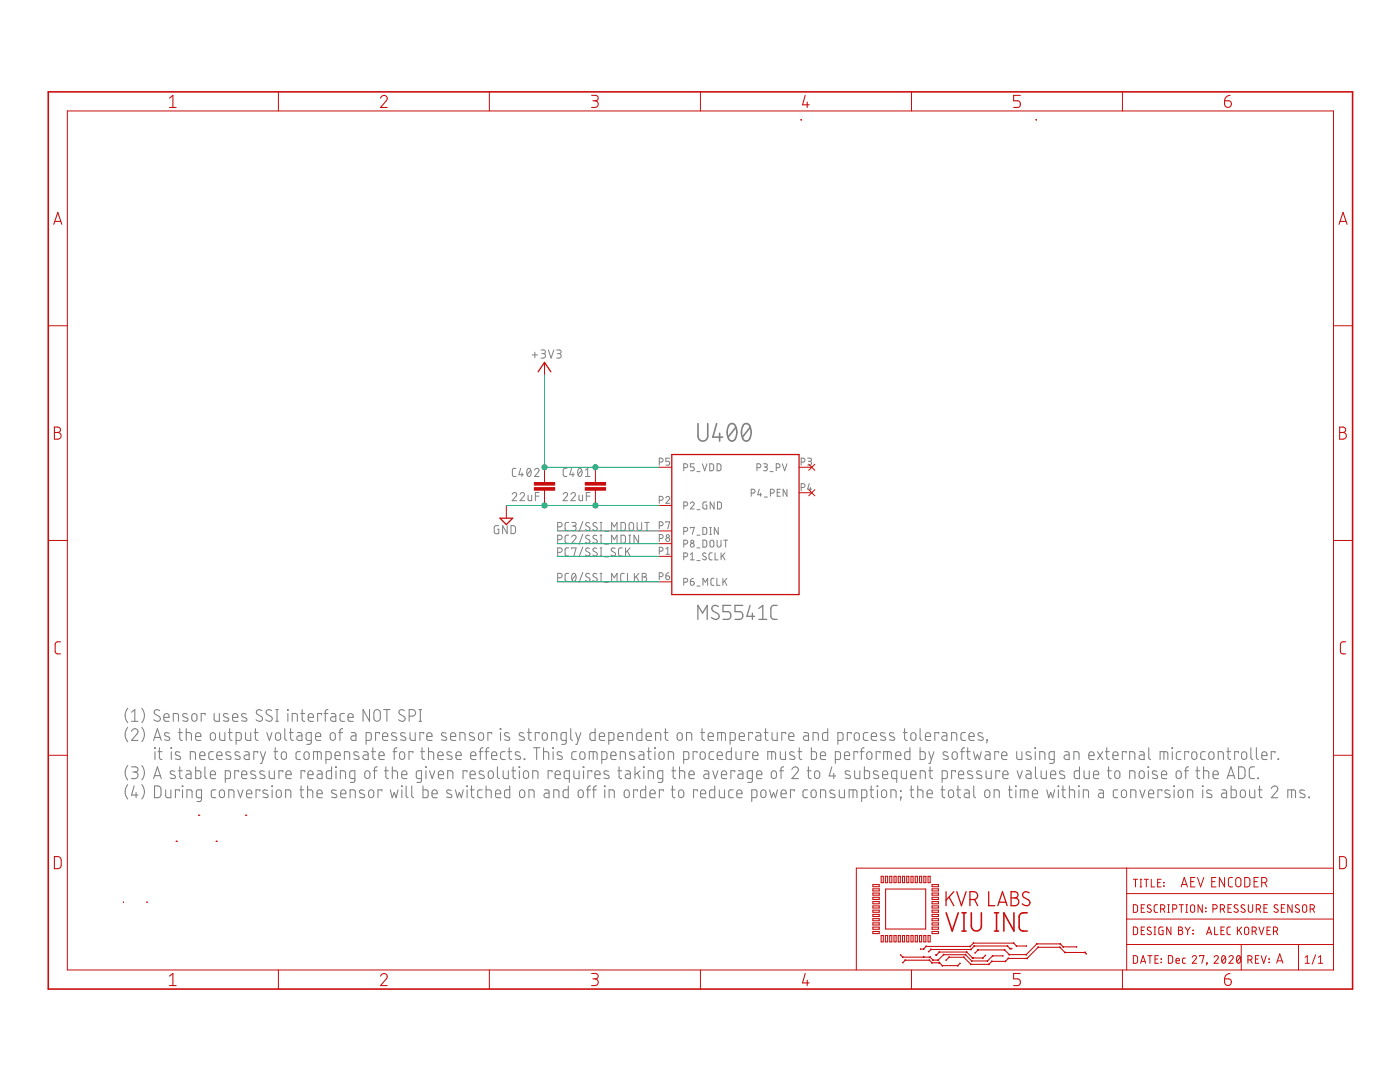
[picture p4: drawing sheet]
<svg xmlns="http://www.w3.org/2000/svg" width="279mm" height="216mm" viewBox="0 0 279 216" stroke-linecap="round" stroke-linejoin="round" font-family="sans-serif">
<g fill="none" stroke="#808080" stroke-width=".21">
<path d="M25.5 141.3a2.26 2.26 0 0 0 0 2.9M25.5 145.1a2.26 2.26 0 0 0 0 2.9M25.5 152.8a2.26 2.26 0 0 0 0 2.8M25.5 156.6a2.26 2.26 0 0 0 0 2.8M26.2 145.9a.64 .64 0 0 1 .9-.5 .64 .64 0 0 1 .2 1l-1.1 1.3h1.3M26.2 153h.8a.52 .52 0 0 1 .5 .5 .52 .52 0 0 1-.5 .6h-.5M26.2 142.1l.7-.5v2.3M26.2 143.9h1.3M26.8 156.8l-.6 1.8h1.3M26.9 154.1a.66 .66 0 0 1 .6 .6 .66 .66 0 0 1-.6 .7h-.7M27.2 158.1v1.1M28.3 141.3a2.19 2.19 0 0 1 0 2.9"/>
<path d="M28.3 145.1a2.19 2.19 0 0 1 0 2.9M28.3 152.8a2.19 2.19 0 0 1 0 2.8M28.3 156.6a2.19 2.19 0 0 1 0 2.8M30.6 147.7l.8-2.3 .8 2.3M30.6 155.4l.8-2.4 .8 2.4M30.8 156.8l.9 .1 .4 .4v1.4l-.4 .4-.9 .1zM30.8 147.2h1.2M30.8 154.8h1.2M30.9 149.2l.1 .2zM30.9 150v1.6M31.6 150h.7M31.8 149.2v2l.1 .2 .4 .2"/>
<path d="M31.9 141.8a.58 .58 0 0 0-.9-.1 .58 .58 0 0 0 0 .9l.7 .4a.59 .59 0 0 1 .1 .8 .59 .59 0 0 1-.9 0l-.2-.2M32.7 143.2h1a.54 .54 0 0 0-.3-.8 .54 .54 0 0 0-.7 .5l.1 .9 .9 .1M33.1 157.6v1.3l.3 .3h.7v-1.6M33.8 146.3l-.6-.1-.4 .3 .1 .2 .9 .5v.4a.82 .82 0 0 1-.9 0M34.1 149.2l.1 .2zM34.2 150v1.6M34.6 143.9v-1.5h.6l.4 .2v1.3M34.9 153.9l-.8-.1-.1 .4 .9 .6v.4a.85 .85 0 0 1-.9 0M35.6 146.2h.8M35.6 153.8h.8M35.8 157.9v-.3h-.8v1.6M35.9 145.4v2.1l.5 .2"/>
<path d="M35.9 153v2.1l.5 .3M35.9 150.1l-.7-.1-.2 .4 .2 .2 .8 .4v.4a.87 .87 0 0 1-1 0M36.4 156.8l.1 .2zM36.4 157.6v1.6M37.2 146.2h.6l.4 .2v1.3M37.2 145.4v2.3M37.2 153.8h.5l.4 .2v1.4h-.6a.46 .46 0 0 1-.4-.5 .46 .46 0 0 1 .4-.4h.6M37.3 159.2v-1.6h.8l.2 .2v1.4M37.4 142.5l-.6-.1-.4 .2 .1 .3 .9 .5v.4a.82 .82 0 0 1-.9 0M38 151.6v-1.6h.6l.4 .2v1.4M38.4 142.6l.5-.2a.86 .86 0 0 1 0 1.5h-.4l-.2-.3zM39 147h1.1a.55 .55 0 0 0-.4-.8 .55 .55 0 0 0-.7 .5l.2 .9 .9 .1"/>
<path d="M39.1 153v2.4l.7-.1 .3-.3-.1-1-.3-.2h-.6M39.9 150.8h1a.54 .54 0 0 0-.4-.8 .54 .54 0 0 0-.6 .5l.1 .9 .9 .2M40.2 159.2h-.6l-.4-.3v-1.1l.2-.2h.8v2l-.2 .3h-.7M40.9 153v2l.1 .2 .3 .2M40.9 142.6v-.2h-.7v1.5M42 154.6h1a.55 .55 0 0 0-.4-.8 .55 .55 0 0 0-.6 .5l.1 .9 .9 .2M42.1 146.4l.5-.2a.89 .89 0 0 1 .1 1.5h-.5l-.2-.3zM42.6 150h-.7l-.2 .4 .1 1 .8 .2M42.7 142.4l.1 1.3 .3 .2h.7v-1.5M43.1 157.6h-.7l-.2 .4 .1 1 .8 .2M43.3 150.8h1a.54 .54 0 0 0-.4-.8 .54 .54 0 0 0-.6 .5l.1 .9 .9 .2M43.8 146.2v1.1l.2 .3 .2 .1h.7v-1.5"/>
<path d="M43.9 157.8l.5-.2a.88 .88 0 0 1 0 1.6l-.4-.1-.2-.3zM45 155.4h.6l.4-.3v-1.1l-.2-.2h-.8v2.3M45.5 142.5l-.7-.1-.2 .4 1 .6v.4a.87 .87 0 0 1-1 0M45.6 146.2h.7M45.7 159.2v-1.6h.7l.3 .2v1.4M45.8 145.4v2.1l.5 .2M46 150.1l-.7-.1-.2 .4 1 .6v.4a.85 .85 0 0 1-1 0M46.4 143.2h1.1a.54 .54 0 0 0-.4-.8 .54 .54 0 0 0-.7 .5l.1 .9 1 .1M47.1 147.7h.7l.3-.2v-1.1l-.2-.2h-.8v2.3M47.5 157.6l.5 1.6 .5-1.6M47.6 154.1v-.3h-.8v1.6M47.8 150.1l-.7-.1-.2 .4 .2 .2 .8 .4v.4a.87 .87 0 0 1-1 0"/>
<path d="M48.2 154.6h1.1a.55 .55 0 0 0-.4-.8 .55 .55 0 0 0-.7 .5l.1 .9 1 .2M48.8 150h.7l.2 .2v1.4h-.6a.46 .46 0 0 1-.4-.5 .46 .46 0 0 1 .4-.5h.6M49 146.2v1.3l.4 .2h.6v-1.5M49.1 142.5l-.7-.1-.2 .4 1 .6v.4a.87 .87 0 0 1-1 0M49.2 158.4h1a.55 .55 0 0 0-.3-.8 .55 .55 0 0 0-.7 .5l.1 .9 .9 .2M50.7 146.2h.8M50.9 153.9l-.5-.1-.4 .3 .1 .3 .9 .4v.4a.82 .82 0 0 1-1 0M51 145.4v1.9l.1 .3 .4 .1M51.4 150.2v-.2h-.7v1.6M51.9 157.9v-.3h-.8v1.6M52 150l.5 1.6M52.3 141.8a.58 .58 0 0 0-.9-.1 .58 .58 0 0 0 0 .9l.7 .4a.59 .59 0 0 1 .1 .8 .59 .59 0 0 1-.9 0l-.2-.2"/>
<path d="M52.7 153.9l-.7-.1-.2 .4 1 .6v.4a.87 .87 0 0 1-1 0M53 150l-.8 2.3h-.2M53.2 146.2l.6 1.5 .5-1.5M53.4 157.7l-.6-.1-.3 .3v.3l.9 .4v.4a.82 .82 0 0 1-.9 0M53.7 153.8v1.2l.1 .2 .3 .2h.7v-1.6M54.2 141.8a.58 .58 0 0 0-.9-.1 .58 .58 0 0 0 .1 .9l.7 .4a.59 .59 0 0 1 0 .8 .59 .59 0 0 1-.8 0l-.3-.2M54.3 156.8l.1 .2zM54.3 157.6v1.6M54.7 150h.7M54.9 149.2v2.1l.5 .3M55 143.9h.5M55 141.6h.5"/>
<path d="M55.1 146.4l.5-.2a.86 .86 0 0 1 0 1.5h-.4l-.2-.3zM55.2 157.8l.5-.2a.88 .88 0 0 1 0 1.6l-.3-.1-.3-.3zM55.3 141.6v2.3M56.3 150.2l.4-.2a.86 .86 0 0 1 0 1.5h-.3l-.2-.3zM56.5 154.1v-.3h-.8v1.6M56.8 145.4v1.9l.2 .3 .2 .1M57 159.2v-1.6h.8l.2 .2v1.4M57.1 154.6h1a.55 .55 0 0 0-.4-.8 .55 .55 0 0 0-.6 .5l.1 .9 .9 .2M57.4 141.6l.1 .1zM57.4 142.4v1.5M57.7 146.2h.8M58 145.4v1.9l.1 .3 .4 .1"/>
<path d="M58.3 143.9v-1.5h.7l.3 .2 .1 1.3M59.4 146.2h.6l.3 .4v1.1h-.6a.46 .46 0 0 1-.5-.4 .46 .46 0 0 1 .5-.5h.6M59.8 157.6h.8M60 150h-.7l-.2 .4 .1 1 .8 .2M60 142.4h.8M60.1 156.8v2.1l.5 .3M60.3 141.6v2.1l.5 .2M60.8 150.2l.5-.2a.86 .86 0 0 1 0 1.5h-.4l-.2-.3zM60.8 154.1v-.3h-.7v1.6M61.4 157.6h.8l.2 .2v1.4M61.4 156.8v2.4M61.4 154.6h1.1a.55 .55 0 0 0-.4-.8 .55 .55 0 0 0-.7 .5l.2 .9 .9 .2"/>
<path d="M61.5 143.2h1a.54 .54 0 0 0-.3-.8 .54 .54 0 0 0-.7 .5l.1 .9 .9 .1M62.1 147.7h-.6l-.4-.2v-.9l.2-.4h.8v1.9l-.2 .4h-.7M62.6 151.6v-1.6h1.1l.3 .1 .1 1.5M63 147h1a.54 .54 0 0 0-.4-.8 .54 .54 0 0 0-.6 .5l.1 .9 .9 .1M63.3 158.4h1a.55 .55 0 0 0-.4-.8 .55 .55 0 0 0-.6 .5l.1 .9 .9 .2M63.4 150v1.6M63.4 153.8h.5l.4 .2v1.4h-.6a.46 .46 0 0 1-.5-.5 .46 .46 0 0 1 .5-.4h.6M64.2 142.6v-.2h-.8v1.5M64.7 142.4h.7M65 151.6h.7l.4-.3v-.9l-.3-.4h-.8v2.3M65.4 141.6l-.5 .2v2.1M66 146.4l.5-.2a.86 .86 0 0 1 0 1.5h-.3l-.3-.3z"/>
<path d="M66.1 142.4h.7l.2 .4v1.1h-.6a.46 .46 0 0 1-.4-.4 .46 .46 0 0 1 .4-.5h.6M66.2 153v2.4l-.8-.1-.2-.2v-1.1l.3-.2h.7M66.9 150.8h1a.54 .54 0 0 0-.4-.8 .54 .54 0 0 0-.6 .5l.1 .9 .9 .2M67 153l.1 .1zM67.1 153.8v1.6M67.1 157.7l-.7-.1-.2 .4 .9 .6 .1 .4a.85 .85 0 0 1-1 0M67.6 146.2h.8M67.9 155.4v-1.6h.7l.3 .2 .1 1.4M68 158.4h1a.55 .55 0 0 0-.3-.8 .55 .55 0 0 0-.7 .5l.1 .9 .9 .2M68.4 145.4h-.3l-.3 .4v1.9M68.7 151.6v-1.6l1 .1 .1 .3v1.2M68.7 142.4h-.6l-.2 .4 .1 1 .7 .1"/>
<path d="M69.4 143.2h1.1a.54 .54 0 0 0-.4-.8 .54 .54 0 0 0-.7 .5l.2 .9 .9 .1M69.9 159.2v-1.6h.8l.2 .2v1.4M70.1 146.2h.7l.2 .2v1.3h-.5a.46 .46 0 0 1-.5-.4 .46 .46 0 0 1 .5-.5h.5M70.8 155.4h-.6l-.4-.3v-.9l.2-.4h.8v1.9l-.2 .4h-.7M71.5 150.1l-.7-.1-.2 .4 .2 .2 .8 .4v.4a.87 .87 0 0 1-1 0M72.6 150h.6l.3 .4v1.2h-.6a.46 .46 0 0 1-.5-.5 .46 .46 0 0 1 .5-.5h.6M72.7 157.7l-.8-.1-.2 .4 1 .6v.4a.85 .85 0 0 1-.9 0M72.9 154l.5-.2a.88 .88 0 0 1 0 1.5h-.4l-.2-.3zM73.1 147.7h.6l.4-.2v-1.1l-.2-.2h-.8v2.3M73.7 157.8l.5-.2a.88 .88 0 0 1 0 1.6l-.4-.1-.2-.3zM73.7 141.6v2.3l-1.2-2.3v2.3M74.1 150h.8"/>
<path d="M74.4 149.2v2l.1 .2 .4 .2M74.5 153.8h.7M74.9 141.7l.3-.1 .6 .3 .1 1.4a.65 .65 0 0 1-.6 .6 .65 .65 0 0 1-.7-.6v-1.3zM75.2 153l-.4 .3-.1 2.1M75.6 150.8h1.1a.54 .54 0 0 0-.4-.8 .54 .54 0 0 0-.7 .5l.1 .9 1 .2M75.7 146.4v-.2h-.7v1.5M76.2 157.9v-.3h-.8v1.6M76.3 147h1.1a.54 .54 0 0 0-.4-.8 .54 .54 0 0 0-.7 .5l.2 .9 .9 .1M76.6 141.6h1.3M76.7 153.8h.8M77 153v2.1l.5 .3M77.2 141.6v2.3"/>
<path d="M77.9 157.6l.4 1.6 .4-1.1 .4 1.1 .3-1.6M78.3 153.8h.6l.4 .2v1.4M78.3 153v2.4M78.4 150h.8M79.1 146.3l-.8-.1-.2 .4 .2 .2 .8 .4v.4a.87 .87 0 0 1-1 0M79.2 149.2l-.4 .1-.1 .3v2M80 150.1l.3-.1a.86 .86 0 0 1 0 1.5h-.1a.92 .92 0 0 1-.2-1.4zM80.1 156.8l.2 .2zM80.2 154.6h1a.55 .55 0 0 0-.4-.8 .55 .55 0 0 0-.6 .5l.1 .9 .9 .2M80.2 157.6v1.6M80.7 141.8a.57 .57 0 0 0-.9-.1 .57 .57 0 0 0 .1 .9l.7 .4a.58 .58 0 0 1 .1 .8 .58 .58 0 0 1-.9 0l-.3-.2M80.9 146.3l-.8-.1-.2 .4 1 .6v.4a.87 .87 0 0 1-1 0"/>
<path d="M81 156.8v2l.2 .2 .2 .2M81.7 142.9h.6a.66 .66 0 0 0 .7-.7 .66 .66 0 0 0-.7-.6h-.6v2.3M81.8 146.2v1.1l.2 .3 .2 .1h.7v-1.5M82.2 156.8v2.1l.3 .3M82.4 150.2v-.2h-.8v1.6M83.6 143.9h.5M83.6 141.6h.5M83.9 141.6v2.3M84 150h.7M84.1 155.4h-.6l-.4-.3v-.9l.2-.4h.8v1.9l-.2 .4h-.7M84.2 149.2v2.1l.5 .3M84.4 156.8v2.4l.8-.1 .2-.2v-1.1l-.2-.2h-.8"/>
<path d="M84.6 146.4v-.2h-.8v1.5M84.9 153l.2 .1zM85 153.8v1.6M85.2 147h1a.54 .54 0 0 0-.4-.8 .54 .54 0 0 0-.6 .5l.1 .9 .9 .1M85.5 150h.6l.4 .2 .1 1.4M85.5 149.2v2.4M85.7 153.8l.6 1.6 .5-1.6M86.2 158.4h1a.55 .55 0 0 0-.3-.8 .55 .55 0 0 0-.7 .5l.1 .9 .9 .2M87.4 150.8h1a.55 .55 0 0 0-.3-.8 .55 .55 0 0 0-.7 .5l.1 .9 .9 .2M87.5 154.6h1a.55 .55 0 0 0-.3-.8 .55 .55 0 0 0-.7 .5l.1 .9 .9 .2M89 146.3l-.7-.1-.2 .4 .2 .2 .8 .4v.4a.87 .87 0 0 1-1 0M89.3 155.4v-1.6h.7l.4 .2v1.4"/>
<path d="M89.9 147h1.1a.54 .54 0 0 0-.4-.8 .54 .54 0 0 0-.7 .5l.1 .9 1 .1M90 157.7l-.7-.1-.2 .4 1 .6v.4a.87 .87 0 0 1-1 0M90.1 150.1l-.6-.1-.3 .3 .1 .3 .9 .4v.4a.82 .82 0 0 1-1 0M90.9 157.6l.4 1.6 .4-1.1 .4 1.1 .4-1.6M91 150.8h1a.54 .54 0 0 0-.3-.8 .54 .54 0 0 0-.7 .5l.1 .9 .9 .2M91.8 147.7v-1.5h.6l.4 .2v1.3M93.2 156.8l.1 .2zM93.2 154.1v-.3h-.8v1.6M93.2 157.6v1.6M93.8 154.6h1a.55 .55 0 0 0-.3-.8 .55 .55 0 0 0-.7 .5l.1 .9 .9 .2M93.9 157.6h.7M93.9 150.8h1.1a.55 .55 0 0 0-.4-.8 .55 .55 0 0 0-.7 .5l.1 .9 1 .2"/>
<path d="M94.1 156.8v2l.1 .2 .4 .2M94.6 146.3l-.8-.1-.1 .4 .2 .2 .7 .4 .1 .4a.87 .87 0 0 1-1 0M95.6 146.4l.5-.2a.89 .89 0 0 1 .1 1.5h-.5l-.2-.3zM95.6 150h.8M96.2 157.6h-.6l-.3 .4 .1 1 .8 .2M96.4 149.2l-.4 .1-.1 .3v2M96.5 153.9l-.7-.1-.2 .4 .2 .3 .8 .3v.4a.87 .87 0 0 1-1 0M96.8 150h.8M97 157.6h.8l.2 .2v1.4M97 156.8v2.4M97.5 154l.5-.2a.86 .86 0 0 1 .5 .8 .86 .86 0 0 1-.5 .7h-.3l-.2-.3zM97.6 149.2l-.5 .3-.1 2.1"/>
<path d="M98.1 150.8h1a.54 .54 0 0 0-.3-.8 .54 .54 0 0 0-.7 .5l.1 .9 .9 .2M98.1 146.4v-.2h-.7v1.5M98.9 158.4h1a.55 .55 0 0 0-.3-.8 .55 .55 0 0 0-.7 .5l.1 .9 .9 .2M99.3 153v2l.1 .2 .3 .2M99.8 145.4l.1 .1zM99.9 146.2v1.5M100.4 153.8v1.3l.4 .3h.7v-1.6M100.8 150h-.6l-.3 .4 .1 1 .8 .2M101.3 150h.8M101.6 146.3l-.7-.1-.2 .4 .2 .2 .8 .4v.4a.87 .87 0 0 1-1 0M101.6 149.2v2.1l.5 .3M101.7 156.8v2.4l-.8-.1-.2-.2v-1.1l.2-.2h.8"/>
<path d="M102.1 153.8h.8M102.4 153v2.1l.5 .3M103.6 153l.1 .1zM103.7 153.8v1.6M103.7 150.1l-.7-.1-.2 .4 .2 .2 .8 .4v.4a.87 .87 0 0 1-1 0M103.8 157.8l.5-.2a.86 .86 0 0 1 .5 .8 .86 .86 0 0 1-.5 .8l-.4-.1-.2-.3zM104.5 146.3l-.7-.1-.2 .4 .2 .2 .8 .4v.4a.87 .87 0 0 1-1 0M104.6 154l.5-.2a.86 .86 0 0 1 .4 .8 .86 .86 0 0 1-.4 .7h-.4l-.2-.3zM104.6 151.4l.1 .2zM105.3 146.2h.7M105.5 145.4l.1 2.1 .4 .2M105.6 159.2v-1.6h.8l.2 .2v1.4"/>
<path d="M106.3 155.4v-1.6h.7l.3 .2 .1 1.4M106.5 149.2h1.3M107.1 149.2v2.4M107.6 146.4v-.2h-.8v1.5M108.3 146.4l.5-.2a.86 .86 0 0 1 0 1.5h-.3a1.09 1.09 0 0 1-.2-1.3zM108.5 150h.6l.4 .2v1.4M108.5 149.2v2.4M108.7 157.6h.6l.3 .2v1.4h-.6a.46 .46 0 0 1-.5-.5 .46 .46 0 0 1 .5-.4h.6M110.1 147.7v-1.5h.6l.4 .2v1.3M110.2 154.1v-.3h-.8v1.6M110.3 149.2l.1 .2zM110.4 150v1.6"/>
<path d="M110.5 159.2v-1.6h.8l.2 .2v1.4M110.8 154.6h1a.55 .55 0 0 0-.3-.8 .55 .55 0 0 0-.7 .5l.1 .9 .9 .2M112.1 150.1l-.6-.1-.3 .3 .1 .3 .9 .4v.4a.82 .82 0 0 1-1 0M113 147.7h-.6l-.4-.2v-.9l.2-.4h.8v1.9l-.2 .4h-.7M113.4 156.8v2.4l-.8-.1-.2-.3v-1l.2-.2h.8M113.6 155.4h-.6l-.4-.3v-1.1l.2-.2h.8v2.3M113.9 145.4v2.1l.4 .2M114.5 153.8v1.2l.2 .2 .2 .2h.7v-1.6M114.9 146.2l.5 1.5M115 150h-.7l-.2 .4 .1 1 .8 .2M115.6 157.7l.4-.1a.88 .88 0 0 1 0 1.6h-.2a.92 .92 0 0 1-.2-1.5zM115.8 150.2l.5-.2a.87 .87 0 0 1 .2 1.5h-.4l-.4-.3z"/>
<path d="M115.9 146.2l-.8 2.3h-.2M116.4 153l.1 .1zM116.5 153.8v1.6M117.1 157.6h.7M117.6 151.6v-1.6h1.2l.2 .1 .2 .3v1.2M117.8 156.8l-.4 .2-.1 .2v2M118.1 154.1v-.3h-.8v1.6M118.2 157.6h.8M118.4 150v1.6M118.7 154.6h1.1a.55 .55 0 0 0-.4-.8 .55 .55 0 0 0-.7 .5l.1 .9 1 .2M118.8 145.4v2.3h-.8l-.3-.4 .1-.9 .3-.2h.7M119 156.8l-.4 .2-.1 .2v2"/>
<path d="M119.6 147h1a.54 .54 0 0 0-.3-.8 .54 .54 0 0 0-.7 .5l.1 .9 .9 .1M120.1 151.6l.8-.1 .2-.2v-.9l-.2-.4h-.8v2.3M120.6 156.8l.2 .2zM120.7 157.6v1.6M121.4 153.9l-.7-.1-.2 .4 .2 .3 .8 .3v.4a.87 .87 0 0 1-1 0M121.5 147.7h.7l.3-.2v-1.1l-.2-.2h-.8v2.3M121.6 159.2v-1.6h.8l.2 .2v1.4M121.9 150.8h1a.54 .54 0 0 0-.3-.8 .54 .54 0 0 0-.7 .5l.1 .9 .9 .2M123.3 153.8h.8M123.3 147h1.1a.54 .54 0 0 0-.4-.8 .54 .54 0 0 0-.7 .5l.1 .9 1 .1M123.5 153l.1 2.1 .5 .3M123.8 151.6v-1.6h.6l.4 .2v1.4"/>
<path d="M124.7 157.8l.5-.2a.88 .88 0 0 1 0 1.6l-.4-.1-.2-.3zM124.9 153.8h.5l.4 .2v1.4h-.6a.46 .46 0 0 1-.4-.5 .46 .46 0 0 1 .4-.4h.6M125.2 147.7v-1.5h.6l.4 .2v1.3M126.6 150.1l-.8-.1-.2 .4 1 .6v.4a.85 .85 0 0 1-.9 0M126.7 153v2.4M127.2 154.3l.6 1.1M127.2 157.9v-.3h-.8v1.6M127.6 150h.6l.3 .4v1.2h-.6a.46 .46 0 0 1-.4-.5 .46 .46 0 0 1 .4-.5h.6M127.8 153.8l-1.1 .8M128.1 145.4v2.3h-.8l-.2-.2v-1.1l.3-.2h.7M128.4 153l.1 .1zM128.5 153.8v1.6"/>
<path d="M128.9 156.8v2.4l-.8-.1-.3-.2v-1.1l.3-.2h.8M128.9 147h1.1a.54 .54 0 0 0-.4-.8 .54 .54 0 0 0-.7 .5l.2 .9 .9 .1M129.2 150h.8M129.4 155.4v-1.6h.6l.4 .2v1.4M129.5 149.2v2.1l.5 .3M129.7 158.4h1a.55 .55 0 0 0-.3-.8 .55 .55 0 0 0-.7 .5l.1 .9 .9 .2M130.6 149.2l.2 .2zM130.7 150v1.6M130.8 147.7v-1.5h.7l.3 .2 .1 1.3M131.6 150.2l.5-.2a.87 .87 0 0 1 .2 1.5h-.4l-.4-.3zM132.3 155.4h-.7l-.3-.3v-1.1l.2-.2h.8v1.9l-.3 .4h-.6M132.4 157.9v-.3h-.8v1.6"/>
<path d="M132.5 146.2h.8M132.8 145.4v1.9l.1 .3 .4 .1M133.4 151.6v-1.6l.9 .1 .1 .3v1.2M133.9 157.6h.8M134.1 153.8h.8M134.2 156.8v2.1l.5 .3M134.3 153l.1 2.1 .5 .3M135.3 146.4l.4-.2a.86 .86 0 0 1 0 1.5h-.3l-.2-.3zM135.5 157.8l.5-.2a.86 .86 0 0 1 .5 .8 .86 .86 0 0 1-.5 .8l-.3-.1-.3-.3zM135.6 153.8h.7l.3 .2 .1 1.4M135.6 153v2.4M136.4 151.6h.7l.4-.3v-1.1l-.3-.2h-.8v2.3"/>
<path d="M137 147.7v-1.5h.7l.3 .2v1.3M137.5 154.6h1a.55 .55 0 0 0-.3-.8 .55 .55 0 0 0-.7 .5l.1 .9 .9 .2M139.1 150.2v-.2h-.8v1.6M139.2 157.9v-.3h-.8v1.6M139.8 158.4h1a.55 .55 0 0 0-.3-.8 .55 .55 0 0 0-.7 .5l.1 .9 .9 .2M139.8 150.2l.5-.2a.87 .87 0 0 1 .2 1.5h-.4l-.4-.3zM139.8 146.2h.8M140.1 145.4v1.9l.1 .3 .4 .1M140.5 153.8h.6l.3 .2 .1 1.4h-.6a.46 .46 0 0 1-.5-.5 .46 .46 0 0 1 .5-.4h.6M141.3 147h1.1a.54 .54 0 0 0-.4-.8 .54 .54 0 0 0-.7 .5l.1 .9 1 .1M142.2 153.8l.5 1.6 .6-1.6M142.4 150h-.6l-.3 .4 .1 1 .8 .2"/>
<path d="M142.6 156.8v2.4l-.8-.1-.2-.2v-1.1l.2-.2h.8M143.1 150.8h1.1a.54 .54 0 0 0-.4-.8 .54 .54 0 0 0-.7 .5l.1 .9 1 .2M143.2 147.7v-1.5h1.2l.3 .1 .1 1.4M143.6 157.6v1.2l.1 .2 .3 .2h.6v-1.6M144 154.6h1a.55 .55 0 0 0-.3-.8 .55 .55 0 0 0-.7 .5l.1 .9 .9 .2M144 146.2v1.5M145.7 147.7h.7l.3-.2v-1.1l-.2-.2h-.8v2.3M146 149.2v2.4l-.8-.1-.3-.2v-1.1l.4-.2h.7M146.3 157.6h-.6l-.3 .4 .1 1 .8 .2M146.6 154.1v-.3h-.7v1.6M146.9 150v1.2l.1 .2 .3 .2h.6v-1.6M147 158.4h1.1a.55 .55 0 0 0-.4-.8 .55 .55 0 0 0-.7 .5l.2 .9 .9 .2"/>
<path d="M147.4 153.8h.5l.4 .2v1.4h-.6a.46 .46 0 0 1-.5-.5 .46 .46 0 0 1 .5-.4h.6M147.5 147h1.1a.54 .54 0 0 0-.4-.8 .54 .54 0 0 0-.7 .5l.1 .9 1 .1M149.6 150.2v-.2h-.8v1.6M150 159.2h.7l.3-.3v-1.1l-.2-.2h-.8v2.3M150.2 155.4h-.7l-.4-.3v-1.1l.3-.2h.8v1.9l-.3 .4h-.7M150.2 146.4v-.2h-.8v1.5M150.2 150.8h1.1a.54 .54 0 0 0-.4-.8 .54 .54 0 0 0-.7 .5l.1 .9 1 .2M150.9 146.2h.7l.2 .4v1.1h-.6a.46 .46 0 0 1-.4-.4 .46 .46 0 0 1 .4-.5h.6M151 154.6h1a.55 .55 0 0 0-.3-.8 .55 .55 0 0 0-.7 .5l.1 .9 .9 .2M152 157.8l.4-.2a.88 .88 0 0 1 0 1.6l-.3-.1-.2-.3zM152.5 146.2h.8M152.8 145.4v2.1l.5 .2"/>
<path d="M153.2 151.6v-1.6h1.2l.3 .1 .1 .3v1.2M153.6 157.6l.4 1.6 .4-1.1 .4 1.1 .4-1.6M154 150v1.6M154.1 154l.4-.2a.88 .88 0 0 1 0 1.5h-.3l-.3-.3zM154.1 146.2v1.3l.4 .2h.6v-1.5M155.6 153.8h.8M155.7 150v1.3l.4 .3h.7v-1.6M155.9 158.4h1a.55 .55 0 0 0-.4-.8 .55 .55 0 0 0-.6 .5l.1 .9 .9 .2M156.4 153l-.5 .3v2.1M156.8 146.4v-.2h-.8v1.5M157.4 147h1a.54 .54 0 0 0-.3-.8 .54 .54 0 0 0-.7 .5l.1 .9 .9 .1M158 153.5a.64 .64 0 0 1 .9-.5 .64 .64 0 0 1 .3 1.1l-1.2 1.3h1.3"/>
<path d="M158.5 150.1l-.7-.1-.2 .4 1 .6v.4a.87 .87 0 0 1-1 0M158.5 157.9v-.3h-.7v1.6M159.3 150h.7M159.5 149.2v2.1l.5 .3M160.4 146.2h.7l.2 .2 .1 1.3h-.6a.46 .46 0 0 1-.5-.4 .46 .46 0 0 1 .5-.5h.6M161.1 153.8h.8M161.2 157.6h-.7l-.2 .4 .1 1 .8 .2M161.3 153l.1 2.1 .5 .3M161.9 149.2v2.4l.8-.1 .3-.3-.1-1-.3-.2h-.7M162 157.8l.5-.2a.88 .88 0 0 1 0 1.6l-.4-.1-.2-.3zM162.3 147.7v-1.5l.9 .1 .1 .3v1.1M162.7 154l.5-.2a.86 .86 0 0 1 .4 .8 .86 .86 0 0 1-.4 .7h-.4l-.2-.3z"/>
<path d="M163.7 150.8h1.1a.54 .54 0 0 0-.4-.8 .54 .54 0 0 0-.7 .5l.1 .9 1 .2M163.7 159.2v-1.6h.8l.2 .2 .1 1.4M165.2 145.4v2.3h-.8l-.2-.2v-1.1l.3-.2h.7M166 153l-.5 1.8h1.3M166.4 154.3v1.1M166.5 157.7l-.7-.1-.2 .4 .2 .3 .8 .3v.4a.87 .87 0 0 1-1 0M166.7 151.6h.7l.3-.3v-1.1l-.2-.2h-.8v2.3M167.2 147.7h.7l.3-.2v-1.1l-.2-.2h-.8v2.3M167.5 157.6v1.3l.4 .3h.6v-1.6M168.5 150.8h1.1a.54 .54 0 0 0-.4-.8 .54 .54 0 0 0-.7 .5l.1 .9 1 .2M169.5 159.2v-1.6l1.4 .1 .1 .3v1.2M169.6 153.9l-.6-.1-.3 .3v.3l1 .4v.4a.82 .82 0 0 1-1 0"/>
<path d="M169.9 146.4v-.2h-.8v1.5M170.2 157.6v1.6M170.6 153.8v1.3l.3 .3h.7v-1.6M170.6 146.4l.5-.2a.86 .86 0 0 1 0 1.5h-.3l-.3-.3zM171.2 150.2v-.2h-.8v1.6M171.7 150h.7M172 159.2h.6l.4-.3v-.9l-.3-.4h-.7v2.3M172.4 149.2l-.4 .1-.1 .3v2M172.5 153v2.4l.8-.1 .2-.2v-1.1l-.3-.2h-.7M173.1 150.2l.5-.2a.86 .86 0 0 1 0 1.5h-.4l-.2-.3zM173.2 146.2h-.7l-.2 .4 .1 1 .8 .1M173.6 157.6h.8"/>
<path d="M173.9 156.8v2.1l.5 .3M173.9 147h1a.55 .55 0 0 0-.3-.8 .55 .55 0 0 0-.7 .5l.1 .9 .9 .1M175 156.8l.2 .2zM175.1 157.6v1.6M175.2 153.9l-.7-.1-.2 .4 .2 .3 .8 .3v.4a.87 .87 0 0 1-1 0M175.6 150.2v-.2h-.7v1.6M176.1 154.6h1.1a.55 .55 0 0 0-.4-.8 .55 .55 0 0 0-.7 .5l.1 .9 1 .2M176.2 157.7l.3-.1a.88 .88 0 0 1 0 1.6h-.2a.92 .92 0 0 1-.1-1.5zM176.3 151.6v-1.6h1.2l.3 .1 .1 1.5M176.6 146.3l-.6-.1-.3 .3 .1 .2 .9 .5v.4a.82 .82 0 0 1-1 0M177.1 150v1.6M177.8 159.2v-1.6h.8l.2 .2v1.4"/>
<path d="M178.4 146.3l-.7-.1-.2 .4 1 .6v.4a.87 .87 0 0 1-1 0M178.8 150.8h1a.54 .54 0 0 0-.4-.8 .54 .54 0 0 0-.6 .5l.1 .9 .9 .2M179 155.4h-.7l-.4-.3v-1.1l.3-.2h.8v2.3M179.7 157.8l.1 .1zM179.7 159l.1 .2zM179.8 159.2l-.1 .5M179.9 153.8v1.2l.1 .2 .3 .2h.6v-1.6M180.3 146.2h.8M180.5 145.4v1.9l.2 .3 .4 .1M181.6 149.2v2.4l-.8-.1-.2-.2v-1.1l.3-.2h.7M181.6 157.6h.8M181.8 154.6h1a.55 .55 0 0 0-.4-.8 .55 .55 0 0 0-.6 .5l.1 .9 .9 .2"/>
<path d="M181.9 156.8v2.1l.5 .3M181.9 146.4l.5-.2a.86 .86 0 0 1 0 1.5h-.4l-.2-.3zM183.2 157.6h.7l.2 .2 .1 1.4M183.2 156.8v2.4M183.6 145.4v2.1l.4 .2M183.6 149.2v2.4l.8-.1 .2-.2v-1.1l-.3-.2h-.7M183.6 155.4v-1.6h.7l.3 .2 .1 1.4M184.7 147h1a.54 .54 0 0 0-.3-.8 .54 .54 0 0 0-.7 .5l.1 .9 .9 .1M185 158.4h1.1a.55 .55 0 0 0-.4-.8 .55 .55 0 0 0-.7 .5l.1 .9 1 .2M185.4 150l.5 1.6M185.4 153.8h.7M185.6 153v2l.1 .2 .4 .2"/>
<path d="M186.4 150l-.8 2.3h-.2M187.3 146.4v-.2h-.7v1.5M187.8 157.6h.8M188 155.4h.7l.3-.3v-1.1l-.2-.2h-.8v2.3M188 156.8v2l.2 .2 .4 .2M188.1 146.2h.6l.3 .2v1.3h-.6a.46 .46 0 0 1-.5-.4 .46 .46 0 0 1 .5-.5h.6M189.1 150.1l-.6-.1-.3 .3 .1 .3 .9 .4v.4a.82 .82 0 0 1-1 0M189.4 157.8l.5-.2a.88 .88 0 0 1 0 1.6l-.4-.1-.2-.3zM189.9 147.7v-1.5h.6l.4 .2v1.3M190.1 150.2l.5-.2a.86 .86 0 0 1 0 1.5h-.3l-.2-.3zM190.7 154.1v-.3h-.8v1.6M190.9 157.6h.8"/>
<path d="M191.2 156.8v2l.1 .2 .4 .2M191.3 154.6h1a.55 .55 0 0 0-.3-.8 .55 .55 0 0 0-.7 .5l.1 .9 .9 .2M191.7 150h.8M192.5 149.2h-.3l-.2 .4v2M192.5 157.6h.7l.2 .4v1.2h-.6a.46 .46 0 0 1-.4-.5 .46 .46 0 0 1 .4-.4h.6M192.7 146.2h-.7l-.2 .4 .1 1 .8 .1M192.8 150h.8M193.1 149.2v2.1l.5 .3M193.4 147h1a.54 .54 0 0 0-.3-.8 .54 .54 0 0 0-.7 .5l.1 .9 .9 .1M194 153.9l-.6-.1-.3 .3 .1 .3 .9 .4v.4a.82 .82 0 0 1-1 0M194.3 150l.4 1.6 .4-1.1 .4 1.1 .3-1.6M194.3 156.8l.1 2.1 .3 .3"/>
<path d="M195.8 153.9l-.7-.1-.2 .4 .2 .3 .8 .3v.4a.87 .87 0 0 1-1 0M196.1 146.3l-.7-.1-.2 .4 1 .6v.4a.87 .87 0 0 1-1 0M196.6 157.8l.5-.2a.88 .88 0 0 1 0 1.6l-.3-.1-.3-.3zM196.7 150h.7l.2 .2v1.4h-.6a.46 .46 0 0 1-.4-.5 .46 .46 0 0 1 .4-.5h.6M196.8 153.8v1.3l.4 .3h.6v-1.6M197 147.6l.1 .1zM197.1 147.7l-.2 .6M198.4 159.2v-1.6h.8l.2 .2v1.4M199.3 150.2v-.2h-.8v1.6M199.5 154.1v-.3h-.8v1.6M199.9 150.8h1a.54 .54 0 0 0-.3-.8 .54 .54 0 0 0-.7 .5l.1 .9 .9 .2M200.1 154.6h1.1a.55 .55 0 0 0-.4-.8 .55 .55 0 0 0-.7 .5l.1 .9 1 .2"/>
<path d="M201.2 157.6h.8M201.5 156.8v2.1l.5 .3M202.7 156.8l.1 .2zM202.7 157.6v1.6M202.9 150v1.3l.4 .3h.6v-1.6M203 153.8l.5 1.6 .5-1.6M203.6 159.2v-1.6l1.5 .1 .1 .3v1.2M204.4 157.6v1.6M204.9 153.8h.6l.3 .4v1.2h-.6a.46 .46 0 0 1-.5-.5 .46 .46 0 0 1 .5-.4h.6M205.7 150.1l-.7-.1-.2 .4 .9 .6 .1 .4a.87 .87 0 0 1-1 0M206 158.4h1.1a.55 .55 0 0 0-.4-.8 .55 .55 0 0 0-.7 .5l.2 .9 .9 .2M206.5 149.2l.2 .2z"/>
<path d="M206.6 150v1.6M206.7 153v2.1l.3 .3M207.5 151.6v-1.6h.6l.4 .2v1.4M207.8 153.8v1.2l.1 .2 .3 .2h.6v-1.6M208.9 157.6l.4 1.6 .4-1.1 .4 1.1 .4-1.6M209.7 154.6h1a.55 .55 0 0 0-.4-.8 .55 .55 0 0 0-.6 .5l.1 .9 .9 .2M210.4 151.6h-.7l-.3-.3v-1.1l.2-.2h.8v1.9l-.2 .4h-.7M211.2 156.8l.1 .2zM211.2 157.6v1.6M211.9 157.6h.7M212.1 156.8l.1 2.1 .4 .3M212.4 153.9l-.8-.1-.1 .4 .9 .6v.4a.85 .85 0 0 1-.9 0"/>
<path d="M212.5 150h.6l.3 .2v1.4h-.6a.46 .46 0 0 1-.5-.5 .46 .46 0 0 1 .5-.5h.6M213.4 157.6h.8l.2 .2 .1 1.4M213.4 156.8v2.4M214.3 151.6v-1.6h.6l.4 .2v1.4M215.3 156.8l.1 .2zM215.3 157.6v1.6M215.4 153v2.4l-.8-.1-.2-.2v-1.1l.4-.2h.6M216.2 159.2v-1.6h.8l.2 .2v1.4M216.3 153.8l.1 1.3 .3 .3h.7v-1.6M217.3 150.8h1a.54 .54 0 0 0-.3-.8 .54 .54 0 0 0-.7 .5l.1 .9 .9 .2M218.2 154.6h1.1a.55 .55 0 0 0-.4-.8 .55 .55 0 0 0-.7 .5l.1 .9 1 .2M219 150l1.1 1.6"/>
<path d="M219.3 157.6h.7l.2 .2v1.4h-.6a.46 .46 0 0 1-.4-.5 .46 .46 0 0 1 .4-.4h.6M220.1 150l-1.1 1.6M220.6 150h.8M220.9 149.2v2l.1 .2 .4 .2M221 153.8h.8M221.2 153v2l.2 .2 .4 .2M222.1 150.8h1a.54 .54 0 0 0-.3-.8 .54 .54 0 0 0-.7 .5l.1 .9 .9 .2M222.6 154l.5-.2a.88 .88 0 0 1 0 1.5h-.4l-.2-.3zM223.1 157.6h-.7l-.2 .4 .1 1 .8 .2M223.9 157.8l.5-.2a.86 .86 0 0 1 .5 .8 .86 .86 0 0 1-.5 .8l-.4-.1-.2-.3zM224.8 150.2v-.2h-.8v1.6M225.4 151.6v-1.6h.7l.3 .2 .1 1.4"/>
<path d="M225.4 155.4v-1.6h.7l.4 .2v1.4M225.7 159.2v-1.6h.8l.2 .2v1.4M227.4 150h.7l.2 .2v1.4h-.5a.46 .46 0 0 1-.5-.5 .46 .46 0 0 1 .5-.5h.5M227.5 154l.4-.2a.88 .88 0 0 1 0 1.5h-.3l-.2-.3zM227.5 157.6l.5 1.6 .5-1.6M229.1 153l.1 .1zM229.2 153.8v1.6M229.2 158.4h1.1a.55 .55 0 0 0-.4-.8 .55 .55 0 0 0-.7 .5l.1 .9 1 .2M229.3 149.2v2.1l.3 .3M230.9 153.9l-.8-.1-.1 .4 .2 .3 .7 .3 .1 .4a.87 .87 0 0 1-1 0M231.5 151.6v-1.6h1.2l.3 .1 .1 1.5M231.8 154.6h1a.55 .55 0 0 0-.3-.8 .55 .55 0 0 0-.7 .5l.1 .9 .9 .2"/>
<path d="M231.9 157.9v-.3h-.8v1.6M232.3 150v1.6M233.4 157.7l-.7-.1-.2 .4 .9 .6 .1 .4a.87 .87 0 0 1-1 0M233.9 149.2l.1 .2zM234 150v1.6M234.3 156.8l.1 .2zM234.3 157.6v1.6M234.8 154l.5-.2a.86 .86 0 0 1 .5 .8 .86 .86 0 0 1-.5 .7h-.3l-.3-.3zM235.2 157.8l.5-.2a.88 .88 0 0 1 0 1.6l-.3-.1-.2-.3zM235.7 150h-.7l-.2 .4 .1 1 .8 .2M236.4 153.8h.8M237 159.2v-1.6h.8l.2 .2v1.4"/>
<path d="M237.2 153l-.4 .1-.2 .3v2M237.2 150.2v-.2h-.8v1.6M238.1 150.1l.3-.1a.86 .86 0 0 1 0 1.5h-.1a.92 .92 0 0 1-.2-1.4zM238.7 153.8h.7M238.9 153l.1 2.1 .4 .3M240 156.8l.1 .2zM240 157.6v1.6M240.2 153.8h.7l.3 .2v1.4M240.2 153v2.4M240.5 150h-.6l-.3 .4 .2 1 .7 .2M241.4 150.2l.5-.2a.86 .86 0 0 1 0 1.5h-.4l-.2-.3zM241.7 157.7l-.5-.1-.4 .3 .1 .3 .9 .4v.4a.87 .87 0 0 1-1 0"/>
<path d="M242.1 154.6h1a.55 .55 0 0 0-.3-.8 .55 .55 0 0 0-.7 .5l.1 .9 .9 .2M243.1 151.6v-1.6h.7l.3 .2 .1 1.4M243.9 157.6h.7l.2 .4v1.2h-.6a.46 .46 0 0 1-.4-.5 .46 .46 0 0 1 .4-.4h.6M244.8 150h.8M244.9 155.4l.8-2.4 .7 2.4M245.1 149.2v2l.1 .2 .4 .2M245.1 154.8h1.2M245.7 156.8v2.4l.8-.1 .2-.2v-1.1l-.2-.2h-.8M247.2 150.2v-.2h-.8v1.6M247.2 153l.8 .1 .4 .4v1.4l-.4 .4-.8 .1zM247.6 157.8l.5-.2a.86 .86 0 0 1 .5 .8 .86 .86 0 0 1-.5 .8l-.3-.1-.3-.3zM247.9 150.2l.5-.2a.86 .86 0 0 1 0 1.5h-.4l-.2-.3z"/>
<path d="M249.4 157.6v1.2l.1 .2 .3 .2h.6v-1.6M249.6 149.2l.1 2.1 .3 .3M250.4 153l-.7 .1-.4 .4 .1 1.7 .3 .1 .7 .1M250.7 149.2v2l.2 .2 .2 .2M251 155.2l.2 .2zM251.1 157.6h.8M251.4 156.8v2.1l.5 .3M251.8 150.8h1.1a.54 .54 0 0 0-.4-.8 .54 .54 0 0 0-.7 .5l.1 .9 1 .2M253.7 157.4a.64 .64 0 0 1 .9-.6 .64 .64 0 0 1 .2 1.1l-1.1 1.3h1.3M254.5 150.2v-.2h-.8v1.6M255.1 151.4l.1 .2zM257 159.2v-1.6l1.4 .1 .2 1.5"/>
<path d="M257.8 157.6v1.6M260.3 157.7l-.7-.1-.2 .4 1 .6v.4a.85 .85 0 0 1-1 0M261.2 159l.1 .2z"/>
</g>
<g fill="none" stroke="#808080" stroke-width=".2">
<path d="M106.2 70.8h1.1M106.7 70.3v1.1M108 69.8h.5a.36 .36 0 0 1 .4 .4 .36 .36 0 0 1-.4 .3h-.4M108.4 70.5a.46 .46 0 0 1 .5 .5 .46 .46 0 0 1-.5 .5h-.4M109.4 69.8l.6 1.7 .5-1.7M111.1 69.8h.5a.36 .36 0 0 1 .4 .4 .36 .36 0 0 1-.4 .3h-.3M111.5 70.5a.46 .46 0 0 1 .5 .5 .46 .46 0 0 1-.5 .5h-.4M102.2 98.6a.45 .45 0 0 1 .6-.3 .45 .45 0 0 1 .2 .7l-.8 .9h.9M103 93.5h-.5l-.2 .3v1l.2 .2 .5 .1M103.8 98.6a.44 .44 0 0 1 .6-.3 .44 .44 0 0 1 .1 .7l-.7 .9h.9M103.9 93.5l-.4 1.2h1M104.2 94.4v.7"/>
<path d="M105.3 93.6l.3-.1a.95 .95 0 0 1 0 1.6 1.06 1.06 0 0 1-.3-1.5zM105.4 98.8v.9l.3 .2h.4v-1.1M105.9 93.8l-.7 .9M106.7 93.8a.44 .44 0 0 1 .6-.3 .44 .44 0 0 1 .1 .7l-.7 .9h.9M106.8 99h.8M107.6 98.3h-.8v1.6M112.4 98.6a.44 .44 0 0 1 .6-.3 .44 .44 0 0 1 .1 .7l-.7 .9h.9M113.1 93.5h-.5l-.2 .3 .1 1.2 .6 .1M113.9 98.6a.44 .44 0 0 1 .7-.3 .44 .44 0 0 1 .1 .7l-.8 .9h1M114.1 93.5l-.4 1.2h.9M114.3 94.4v.7M115.5 93.6l.2-.1a.95 .95 0 0 1 0 1.6 1.06 1.06 0 0 1-.2-1.5z"/>
<path d="M115.5 98.8l.1 .9 .2 .2h.5v-1.1M116.1 93.8l-.7 .9M116.8 95.1h1M116.8 93.8l.5-.3v1.6M117 99h.8M117.8 98.3h-.8v1.6M131.6 92.2h.4a.39 .39 0 0 0 .4-.4 .39 .39 0 0 0-.4-.4h-.4v1.4M131.6 99.8h.4a.39 .39 0 0 0 .4-.4 .39 .39 0 0 0-.4-.4h-.4v1.4M132.9 99.4a.38 .38 0 0 1 .5-.3 .38 .38 0 0 1 .1 .6l-.6 .7h.7M133.6 91.4h-.7v.7h.4a.39 .39 0 0 1 .4 .3 .39 .39 0 0 1-.4 .4h-.4M136.5 93.3h.4a.39 .39 0 0 0 .3-.4 .39 .39 0 0 0-.3-.4h-.4v1.4M138.6 92.5h-.8v.7h.4a.39 .39 0 0 1 .4 .4 .39 .39 0 0 1-.4 .3h-.4"/>
<path d="M139.1 94.1h.6M140.2 92.5l.4 1.4 .5-1.4M141.6 92.5l.6 .1 .2 .2v.8l-.2 .3h-.6zM143.1 92.5l.5 .1 .2 .2 .1 .8-.3 .3h-.5zM149.9 98.4h.4a.39 .39 0 0 0 .4-.4 .39 .39 0 0 0-.4-.4h-.4v1.4M151.1 93.3h.4a.39 .39 0 0 0 .3-.4 .39 .39 0 0 0-.3-.4h-.4v1.4M151.5 97.6l-.3 1.1h.8M151.8 98.4v.6M152.4 92.5l.6 .1 .1 .2-.1 .3-.5 .1M152.5 99.2h.7M152.8 93.2a.38 .38 0 0 1 .4 .4 .38 .38 0 0 1-.4 .3h-.4M153.7 94.1h.6"/>
<path d="M153.8 98.4h.3a.39 .39 0 0 0 .4-.4 .39 .39 0 0 0-.4-.4h-.3v1.4M154.9 93.3h.4a.39 .39 0 0 0 .4-.4 .39 .39 0 0 0-.4-.4h-.4v1.4M155.1 98.3h.5M155.7 97.6h-.6v1.4h.6M156.1 92.5l.5 1.4 .5-1.4M157.1 97.6v1.4l-.8-1.4v1.4M159.9 92.2h.4a.39 .39 0 0 0 .4-.4 .39 .39 0 0 0-.4-.4h-.4v1.4M159.9 97.3h.4a.39 .39 0 0 0 .4-.4 .39 .39 0 0 0-.4-.4h-.4v1.4M161.2 91.4h.4l.3 .3-.1 .3-.5 .1M161.5 96.5l-.3 1.1h.8M161.6 92.1a.38 .38 0 0 1 .4 .3 .38 .38 0 0 1-.4 .4h-.4M161.7 97.3v.6"/>
<path d="M99.5 104.9h-.6l-.2 .2v1.3l.8 .1v-.9h-.2M101.2 104.9v1.6l-.9-1.6v1.6M102 104.9h.6l.2 .3 .1 .8-.3 .5h-.6zM111.3 105.1h.4a.44 .44 0 0 0 .5-.4 .44 .44 0 0 0-.5-.5h-.4v1.7M111.3 107.7h.4a.44 .44 0 0 0 .5-.5 .44 .44 0 0 0-.5-.4h-.4v1.6M111.3 110.2h.4a.44 .44 0 0 0 .5-.4 .44 .44 0 0 0-.5-.5h-.4v1.6M111.3 115.3h.4a.44 .44 0 0 0 .5-.4 .44 .44 0 0 0-.5-.5h-.4v1.6M113.5 104.2l-.5 .1-.2 .3v1l.2 .2 .5 .1M113.5 106.8h-.5l-.2 .3v1.1l.2 .2h.5M113.5 109.3h-.5l-.2 .4v1l.2 .2h.5M113.5 114.4h-.5l-.2 .4v1l.2 .2h.5M114.1 104.2h.5a.36 .36 0 0 1 .4 .4 .36 .36 0 0 1-.4 .4h-.3"/>
<path d="M114.1 107.1a.44 .44 0 0 1 .6-.3 .44 .44 0 0 1 .2 .7l-.8 .9h.9M114.1 109.5v-.2h.9l-.5 1.6M114.3 114.5l.2-.1a.95 .95 0 0 1 0 1.6 1 1 0 0 1-.2-1.5zM114.5 105a.46 .46 0 0 1 .5 .4 .46 .46 0 0 1-.5 .5h-.4M114.9 114.8l-.7 .9M116.3 104.1l-.7 1.9M116.3 106.6l-.7 2M116.3 109.1l-.7 2M116.3 114.2l-.7 2M117.6 104.4a.41 .41 0 0 0-.5-.1 .41 .41 0 0 0-.1 .5l.6 .4a.37 .37 0 0 1 .1 .5 .37 .37 0 0 1-.5 .1l-.4-.2M117.6 106.9a.41 .41 0 0 0-.5-.1 .41 .41 0 0 0-.1 .6l.6 .3a.38 .38 0 0 1 .1 .5 .38 .38 0 0 1-.5 .2l-.4-.2M117.6 109.5a.41 .41 0 0 0-.5-.1 .41 .41 0 0 0-.1 .5l.6 .4a.38 .38 0 0 1 .1 .5 .38 .38 0 0 1-.5 .1l-.4-.2"/>
<path d="M117.6 114.5a.41 .41 0 0 0-.5-.1 .41 .41 0 0 0-.1 .6l.6 .3a.38 .38 0 0 1 .1 .5 .38 .38 0 0 1-.5 .2l-.4-.2M119.1 104.4a.41 .41 0 0 0-.6-.1 .41 .41 0 0 0-.1 .5l.6 .4a.37 .37 0 0 1 .1 .5 .37 .37 0 0 1-.5 .1l-.3-.2M119.1 106.9a.41 .41 0 0 0-.6-.1 .41 .41 0 0 0-.1 .6l.6 .3a.38 .38 0 0 1 .1 .5 .38 .38 0 0 1-.5 .2l-.3-.2M119.1 109.5a.41 .41 0 0 0-.6-.1 .41 .41 0 0 0-.1 .5l.6 .4a.38 .38 0 0 1 .1 .5 .38 .38 0 0 1-.5 .1l-.3-.2M119.1 114.5a.41 .41 0 0 0-.6-.1 .41 .41 0 0 0-.1 .6l.6 .3a.38 .38 0 0 1 .1 .5 .38 .38 0 0 1-.5 .2l-.3-.2M119.8 116h.3M119.8 106.8h.3M119.8 109.3h.3M119.8 104.2h.3M119.8 105.9h.3M119.8 108.4h.3M119.8 110.9h.3"/>
<path d="M119.8 114.4h.3M120 104.2v1.7M120 106.8v1.6M120 109.3v1.6M120 114.4v1.6M120.7 116.2h.7M120.7 106h.7M120.7 108.6h.7M120.7 111.1h.7M122.1 105.9v-1.7l.5 .9 .5-.9v1.7M122.1 108.4v-1.6l.5 .9 .5-.9v1.6M122.1 116v-1.6l.5 .9 .5-.9v1.6"/>
<path d="M122.8 109.5l-.6-.2-.2 .4 .1 .2 .6 .4a.41 .41 0 0 1 0 .6 .41 .41 0 0 1-.6-.1l-.2-.1M123.9 104.2l.6 .1 .3 .2v1.1l-.3 .2-.6 .1zM123.9 106.8h.6l.3 .3v1l-.3 .3h-.6zM124.2 109.3h-.5l-.3 .4 .1 1 .2 .2h.5M124.6 114.4h-.5l-.2 .4v1l.2 .2h.5M124.8 109.3v1.6M125.2 110l.5 .9M125.2 114.4v1.6h.8M125.5 106.8h.4M125.5 108.4h.4M125.7 104.4l.3-.2 .3 .2 .1 1a.46 .46 0 0 1-.4 .5 .46 .46 0 0 1-.5-.5zM125.7 106.8v1.6"/>
<path d="M125.7 109.3l-.9 1M126.6 114.4v1.6M127 115l.5 1M127.1 104.2v1.2a.46 .46 0 0 0 .5 .5 .46 .46 0 0 0 .5-.5v-1.2M127.4 106.8v1.6l-.9-1.6v1.6M127.5 114.4l-.9 1M128.2 114.4h.4a.36 .36 0 0 1 .4 .4 .36 .36 0 0 1-.4 .3 .44 .44 0 0 1 .5 .5 .44 .44 0 0 1-.5 .4h-.4zM128.2 115.1h.4M128.7 104.2h.9M129.1 104.2v1.7M131.6 115.1h.4a.39 .39 0 0 0 .4-.4 .39 .39 0 0 0-.4-.4h-.4v1.4M131.6 104.9h.4a.39 .39 0 0 0 .4-.4 .39 .39 0 0 0-.4-.4h-.4v1.4"/>
<path d="M131.6 107.4h.4a.39 .39 0 0 0 .4-.3 .39 .39 0 0 0-.4-.4h-.4v1.4M131.6 110h.4a.39 .39 0 0 0 .4-.4 .39 .39 0 0 0-.4-.4h-.4v1.4M132.9 114.9h.4a.39 .39 0 0 1 .4 .4 .39 .39 0 0 1-.5 .4 .39 .39 0 0 1-.3-.4zM132.9 104.3v-.2h.7l-.3 1.4M132.9 109.5l.4-.3v1.4M132.9 110.6h.7M133.5 114.3l-.5 .2-.1 .4M136.5 116.2h.4a.39 .39 0 0 0 .3-.4 .39 .39 0 0 0-.3-.4h-.4v1.4M136.5 106h.4a.39 .39 0 0 0 .3-.4 .39 .39 0 0 0-.3-.4h-.4v1.4M136.5 108.6h.4a.39 .39 0 0 0 .3-.4 .39 .39 0 0 0-.3-.4h-.4v1.4M136.5 111.1h.4a.39 .39 0 0 0 .3-.4 .39 .39 0 0 0-.3-.4h-.4v1.4M136.5 100.9h.4a.39 .39 0 0 0 .3-.3 .39 .39 0 0 0-.3-.4h-.4v1.4"/>
<path d="M137.8 116h.4a.39 .39 0 0 1 .4 .4 .39 .39 0 0 1-.4 .4 .39 .39 0 0 1-.4-.4zM137.8 100.5a.38 .38 0 0 1 .5-.3 .38 .38 0 0 1 .1 .6l-.6 .8h.8M137.8 105.4v-.2h.8l-.4 1.4M137.8 110.6l.4-.3v1.4M137.8 111.7h.8M138.4 115.4l-.5 .3-.1 .3M139.1 116.9h.6M139.1 106.8h.6M139.1 109.3h.6M139.1 111.9h.6M139.1 101.7h.6M140.3 105.2l.5 .1 .2 .2v.9l-.2 .2h-.5z"/>
<path d="M140.3 107.8h.5l.2 .2v.9l-.2 .3h-.5zM140.3 116.8v-1.4l.5 .8 .4-.8v1.4M140.9 110.4a.35 .35 0 0 0-.6 0 .35 .35 0 0 0 .1 .5l.4 .2a.38 .38 0 0 1-.1 .6 .38 .38 0 0 1-.5-.2M141.1 100.2h-.6l-.2 .2v.8l.2 .3 .6 .1v-.8h-.3M141.6 105.2h.4M141.6 106.6h.4M141.8 107.9l.3-.1 .3 .1 .1 .9a.39 .39 0 0 1-.4 .4 .39 .39 0 0 1-.4-.4zM141.8 105.2v1.4M142.1 110.3h-.4l-.2 .3v.9l.2 .2h.4M142.5 115.4h-.4l-.2 .3v.9l.2 .2h.4M142.5 100.2v1.4l-.8-1.4v1.4M142.7 110.3v1.4h.6"/>
<path d="M143.1 115.4v1.4h.6M143.1 107.8v1a.39 .39 0 0 0 .4 .4 .39 .39 0 0 0 .4-.4v-1M143.2 100.2h.5l.3 .2v.9l-.3 .2-.5 .1zM143.3 105.2v1.4l-.7-1.4v1.4M143.9 110.3v1.4M144.2 110.9l.5 .8M144.3 115.4v1.4M144.4 107.8h.8M144.6 116l.5 .8M144.7 110.3l-.8 .9M144.8 107.8v1.4M145.1 115.4l-.8 .8"/>
<circle cx="133.3" cy="107.7" r=".39"/>
<circle cx="133.3" cy="107" r=".31"/>
<circle cx="138.2" cy="108.1" r=".31"/>
<circle cx="138.2" cy="108.8" r=".39"/>
</g>
<path d="M139.3 123.6v-2.8l.9 1.5 .9-1.5v2.8M143.4 121a.7 .7 0 0 0-1.1-.1 .7 .7 0 0 0 .1 1.1l.8 .4a.67 .67 0 0 1 .2 1 .67 .67 0 0 1-1 .1l-.4-.3M145.8 120.8h-1.5v1.2h.9a.79 .79 0 0 1 .7 .8 .79 .79 0 0 1-.7 .8h-.9M148.2 120.8h-1.5v1.2h.9a.79 .79 0 0 1 .6 .8 .79 .79 0 0 1-.6 .8h-.9M149.7 120.8l-.6 2.2h1.5M150.2 122.3v1.3M151.4 123.6h1.6M151.4 121.4l.8-.6v2.8M155.1 120.8h-.8l-.3 .3-.2 .3v1.6l.2 .3 .3 .2 .8 .1" fill="none" stroke="#808080" stroke-width=".25"/>
<path d="M139.3 84.5v2.5a.97 .97 0 0 0 1 1 .97 .97 0 0 0 .9-1v-2.5M143 84.5l-.7 2.7h1.9M143.6 86.5v1.5M145.5 84.8a.81 .81 0 0 1 .9-.2 .81 .81 0 0 1 .5 .8 2.24 2.24 0 0 1-.6 2.6h-.4a2.47 2.47 0 0 1-.4-3.2zM146.9 85.3l-1.6 1.9M148.4 84.8a.81 .81 0 0 1 .9-.2 .81 .81 0 0 1 .5 .8 2.24 2.24 0 0 1-.6 2.6h-.5a2.47 2.47 0 0 1-.3-3.2zM149.7 85.3l-1.5 1.9" fill="none" stroke="#808080" stroke-width=".32"/>
<g fill="none" stroke="#c90d0c" stroke-width=".2">
<path d="M55.6 18.3v3.8M97.7 18.3v3.8M139.8 18.3v3.8M181.9 18.3v3.8M224 18.3v3.8M13.4 22.1h252.7v171.4h-252.7zM9.6 65h3.8M108.7 72.3v2.5M266.1 65h3.8M108.7 93.2v3.1M108.7 97.8v3.1M118.8 93.2v3.1"/>
<path d="M118.8 97.8v3.1M131.5 93.2h2.6M159.5 93.2h2.5M159.5 98.3h2.5M161.4 92.6l1.2 1.3M161.4 97.7l1.2 1.2M162.6 92.6l-1.2 1.3M162.6 97.7l-1.2 1.2M9.6 107.8h3.8M101 100.9v2.5M131.5 116.1h2.6M131.5 105.9h2.6"/>
<path d="M131.5 108.5h2.6M131.5 111h2.6M131.5 100.9h2.6M266.1 107.8h3.8M9.6 150.7h3.8M266.1 150.7h3.8M224.9 173.2v20.3M224.9 178.3h41.2M226.2 175.5h.8M226.6 175.5v1.5M227.5 177h.4M227.5 175.5h.4"/>
<path d="M227.7 175.5v1.5M228.3 175.5h.9M228.8 175.5v1.5M229.8 175.5v1.5h.6M231 176.1h.5M231.7 175.5h-.7v1.5h.7M232.2 176.1l.1 .1zM232.2 176.8h.1zM235.7 177l.6-1.9 .7 1.9M235.9 176.5h.9M237.6 175.9h.7M238.5 175.1h-.9v1.9h.9"/>
<path d="M239 175.1l.6 1.9 .6-1.9M241.8 175.9h.7M242.7 175.1h-.9v1.9h.9M244.4 175.1v1.9l-1-1.9v1.9M246 175.1h-.6l-.2 .4v1.2l.2 .2 .6 .1M246.7 175.3l.3-.2 .5 .2 .1 1.1a.52 .52 0 0 1-.5 .6 .52 .52 0 0 1-.5-.6zM248.4 175.1h.7l.3 .4v1.1l-.3 .3-.7 .1zM250.3 175.9h.6M251.1 175.1h-.8v1.9h.8M251.8 176.1h.5a.52 .52 0 0 0 .5-.5 .52 .52 0 0 0-.5-.5h-.5v1.9M252.4 176.1l.4 .9M266.1 173.2h-95.2v20.3"/>
<path d="M55.6 193.5v3.9M97.7 193.5v3.9M139.8 193.5v3.9M181.9 193.5v3.9M224 193.5v3.9M224.9 188.5h41.2M224.9 183.4h41.2M226.2 190.7h.6l.2 .2v1.1l-.2 .2h-.6zM226.2 185h.6l.2 .2v1l-.2 .3h-.6zM226.2 180.5l.6 .1 .2 .2v1l-.2 .2-.6 .1zM227.6 192.2l.5-1.5 .5 1.5M227.8 181.2h.5"/>
<path d="M227.8 191.8h.7M227.8 185.7h.5M228.4 180.5h-.6v1.6h.6M228.4 185h-.6v1.5h.6M229.1 190.7h.8M229.5 190.7v1.5M229.7 185.1a.4 .4 0 0 0-.5-.1 .4 .4 0 0 0-.2 .5l.6 .4a.41 .41 0 0 1 0 .6 .41 .41 0 0 1-.7-.2M229.7 180.7a.4 .4 0 0 0-.5-.1 .4 .4 0 0 0-.2 .5l.6 .3a.41 .41 0 0 1 0 .7 .41 .41 0 0 1-.7-.3M230.3 185h.4M230.3 186.5h.4M230.5 185v1.5M230.5 191.4h.5"/>
<path d="M231 180.5l-.5 .1-.2 .3 .1 .9 .1 .2 .5 .1M231.2 190.7h-.7v1.5h.7M231.6 181.4h.5a.42 .42 0 0 0 .4-.4 .42 .42 0 0 0-.4-.5h-.5v1.6M231.7 191.3l.1 .1zM231.7 192l.1 .1zM232.1 185h-.6l-.2 .2v1l.2 .3h.6v-.8h-.2M232.1 181.4l.4 .7M233 180.5h.4M233 182.1h.4M233.2 190.7h.6l.2 .2v.9l-.2 .4h-.6zM233.2 180.5v1.6M233.7 185v1.5l-.9-1.5v1.5"/>
<path d="M234 181.4h.5a.42 .42 0 0 0 .4-.4 .42 .42 0 0 0-.4-.5h-.5v1.6M234.7 191.7h.7a.37 .37 0 0 0-.3-.5 .37 .37 0 0 0-.4 .3l.1 .6 .6 .1M235.2 185l.7 .1v.4l-.3 .2a.42 .42 0 0 1 .5 .4 .42 .42 0 0 1-.5 .4h-.4zM235.2 185.7h.4M235.3 180.5h.9M235.8 180.5v1.6M236.5 185l.5 .7M236.6 191.2h-.4l-.2 .2v.7l.6 .1M236.7 180.5h.3M236.7 182.1h.3M236.8 180.5v1.6M237 185.7v.8"/>
<path d="M237.5 185l-.5 .7M237.7 180.7l.3-.2 .3 .2 .1 .9a.42 .42 0 0 1-.4 .5 .42 .42 0 0 1-.4-.5zM237.9 191a.42 .42 0 0 1 .6-.3 .42 .42 0 0 1 .2 .6l-.8 .9h.9M238.1 185.6v.1zM238.1 186.3v.1zM239.4 190.8v-.1h.9l-.5 1.5M239.9 180.5v1.6l-.8-1.6v1.6M240.6 181.2l.1 .1zM240.6 181.8l.1 .1zM240.8 186.5l.5-1.5 .5 1.5M240.8 192.1l.1 .1zM240.9 192.2l-.1 .4"/>
<path d="M240.9 186.1h.8M242.1 181.4h.4a.43 .43 0 0 0 .4-.5 .43 .43 0 0 0-.4-.4h-.4v1.6M242.3 191a.42 .42 0 0 1 .6-.3 .42 .42 0 0 1 .1 .6l-.7 .9h.8M242.4 185v1.5h.7M243.5 181.4h.5a.43 .43 0 0 0 .4-.5 .43 .43 0 0 0-.4-.4h-.5v1.6M243.7 185.7h.5M244 190.8l.2-.1a.89 .89 0 0 1 0 1.5 1 1 0 0 1-.2-1.4zM244.1 181.4l.3 .7M244.3 185h-.6v1.5h.6M244.6 191l-.7 .9M245.1 181.2h.5M245.3 191a.43 .43 0 0 1 .6-.3 .43 .43 0 0 1 .1 .6l-.7 .9h.8"/>
<path d="M245.6 185h-.5l-.2 .3v1l.2 .2h.5M245.8 180.5h-.7v1.6h.7M247 190.8l.2-.1a.92 .92 0 0 1 0 1.5 .96 .96 0 0 1-.2-1.4zM247 185v1.5M247 180.6l-.5-.1-.2 .3 .1 .3 .6 .3a.39 .39 0 0 1 0 .6 .39 .39 0 0 1-.6 0l-.1-.2M247.3 185.6l.5 .9M247.5 191l-.7 .9M247.7 188.5v5M247.8 185l-.8 .9M248.4 180.6l-.5-.1-.2 .3 .1 .3 .5 .3a.39 .39 0 0 1 .1 .6 .39 .39 0 0 1-.6 0l-.2-.2M248.5 185.1l.3-.1 .3 .1 .1 1a.42 .42 0 0 1-.4 .4 .42 .42 0 0 1-.4-.4zM249 191.5h.5a.42 .42 0 0 0 .4-.4 .42 .42 0 0 0-.4-.4h-.5v1.5"/>
<path d="M249.1 180.5v1.1a.43 .43 0 0 0 .5 .5 .43 .43 0 0 0 .4-.5v-1.1M249.6 191.5l.3 .7M249.9 185.8h.4a.42 .42 0 0 0 .4-.4 .42 .42 0 0 0-.4-.4h-.4v1.5M250.4 185.8l.3 .7M250.5 191.4h.6M250.7 181.4h.4a.43 .43 0 0 0 .5-.5 .43 .43 0 0 0-.5-.4h-.4v1.6M251.2 190.7h-.7v1.5h.7M251.2 181.4l.4 .7M251.2 185l.6 1.5 .5-1.5M251.7 190.7l.5 1.5 .5-1.5M252.2 181.2h.6M252.9 185.7h.5"/>
<path d="M252.9 180.5h-.7v1.6h.7M253.2 191.3l.1 .1zM253.2 192l.1 .1zM253.5 185h-.6v1.5h.6M254.1 185.8h.5a.42 .42 0 0 0 .4-.4 .42 .42 0 0 0-.4-.4h-.5v1.5M254.7 185.8l.3 .7M254.8 192.2l.6-1.9 .6 1.9M254.9 191.7h1M255 180.6l-.5-.1-.2 .3 .1 .3 .5 .3a.39 .39 0 0 1 .1 .6 .39 .39 0 0 1-.6 0l-.2-.2M255.7 181.2h.5M256.4 180.5h-.7v1.6h.7M257.9 180.5v1.6l-.9-1.6v1.6"/>
<path d="M259.1 188.5v5M259.3 180.6a.39 .39 0 0 0-.6 0 .39 .39 0 0 0 0 .5l.5 .3a.36 .36 0 0 1 .1 .5 .36 .36 0 0 1-.5 .1l-.3-.2M260.1 180.6l.2-.1 .4 .1 .1 1a.43 .43 0 0 1-.4 .5 .43 .43 0 0 1-.5-.5zM260.5 192.2h.8M260.5 191l.4-.3v1.5M261.5 181.4h.4a.43 .43 0 0 0 .4-.5 .43 .43 0 0 0-.4-.4h-.4v1.6M262 181.4l.3 .7M262.6 190.5l-.7 1.9M263.1 192.2h.9M263.1 191l.4-.3v1.5"/>
</g>
<g fill="none" stroke="#c90d0c" stroke-width=".25">
<path d="M107.4 74.2l1.3-1.9 1.2 1.9M134.1 90.7h25.4v27.9h-25.4zM99.8 103.4h2.5l-1.3 1.3zM188.8 177.9v2.8M189.4 179l1 1.7M190.4 177.9l-1.6 1.7M190.9 177.9l1 2.8 .9-2.8M193.6 179.5a1.36 1.36 0 0 0 1.3-.3 .78 .78 0 0 0 .1-.8 .78 .78 0 0 0-.6-.5h-.8v2.8M194.5 179.5l.6 1.2M197.3 177.9v2.8h1.2M201.8 177.9h.7a.62 .62 0 0 1 .7 .7 .62 .62 0 0 1-.7 .6 .77 .77 0 0 1 .8 .7 .77 .77 0 0 1-.8 .8h-.7zM201.8 179.2h.7"/>
<path d="M205.4 178.2a.7 .7 0 0 0-1-.2 .7 .7 0 0 0 0 1.1l.8 .5a.67 .67 0 0 1 .2 .9 .67 .67 0 0 1-1 .1l-.4-.3M199.1 180.7l1-2.8 .9 2.8M199.4 180h1.4"/>
</g>
<g fill="none" stroke="#c90d0c" stroke-width=".21">
<path d="M33.8 19.6l.7-.6v2.4M75.9 19.6a.66 .66 0 0 1 1-.5 .66 .66 0 0 1 .2 1l-1.2 1.3h1.4M118.1 19h.8a.54 .54 0 0 1 .5 .6 .54 .54 0 0 1-.5 .5h-.6M160.7 19l-.5 1.9h1.3M203.6 19h-1.3v1.1h.8a.68 .68 0 0 1 .5 .7 .68 .68 0 0 1-.5 .6h-.8M245.5 19l-.8 .3-.3 .8M33.8 21.4h1.4M118.7 20.1a.67 .67 0 0 1 .7 .7 .67 .67 0 0 1-.7 .6h-.6M159.9 23.9h.1M159.9 23.9v.1M161.1 20.4v1M206.8 23.9h.1"/>
<path d="M206.8 23.9h-.1M206.8 23.9v.1M244.4 20.1h.8a.68 .68 0 0 1 .5 .8 .68 .68 0 0 1-.7 .5 .68 .68 0 0 1-.6-.6zM10.7 44.8l.8-2.4 .8 2.4M10.9 44.2h1.2M267.2 44.8l.8-2.4 .8 2.4M267.4 44.2h1.2M10.9 85.2h.6a.54 .54 0 0 1 .6 .6 .54 .54 0 0 1-.6 .5 .67 .67 0 0 1 .7 .7 .67 .67 0 0 1-.7 .6h-.6zM10.9 86.3h.6M267.4 85.2h.6a.54 .54 0 0 1 .6 .6 .54 .54 0 0 1-.6 .5 .67 .67 0 0 1 .7 .7 .67 .67 0 0 1-.7 .6h-.6zM267.4 86.3h.6M12.1 128.1h-.6a.54 .54 0 0 0-.5 .5v1.5l.4 .4h.7"/>
<path d="M268.6 128.1h-.6a.54 .54 0 0 0-.5 .5l.1 1.7 .3 .2h.7M10.9 170.9a1.19 1.19 0 0 1 1.2 .3l.1 .4-.1 1.5a1.19 1.19 0 0 1-1.2 .2zM35.2 167.9h.1M39.7 162.7h.1M43.1 167.9h.1M43.2 167.9h.1M49 162.7h.1M49.1 162.7h.1M174.2 176.5h1.3v.4h-1.3zM174.2 177.4h1.3v.4h-1.3zM174.2 178.2h1.3v.4h-1.3zM174.2 179h1.3v.5h-1.3z"/>
<path d="M174.2 179.9h1.3v.4h-1.3zM175.9 174.9h.4v1.2h-.4zM176.7 174.9h.4v1.2h-.4zM176.7 177.4h8v8h-8zM177.6 174.9h.4v1.2h-.4zM178.4 174.9h.4v1.2h-.4zM179.3 174.9h.4v1.2h-.4zM180.1 174.9h.4v1.2h-.4zM181 174.9h.4v1.2h-.4zM181.8 174.9h.4v1.2h-.4zM182.6 174.9h.5v1.2h-.5zM183.5 174.9h.4v1.2h-.4z"/>
<path d="M184.4 174.9h.4v1.2h-.4zM185.2 174.9h.4v1.2h-.4zM186 178.2h1.3v.4h-1.3zM186 176.5h1.3v.4h-1.3zM186 177.4h1.3v.4h-1.3zM186 179h1.3v.5h-1.3zM186 179.9h1.3v.4h-1.3zM267.4 170.9l.8 .1 .5 .4v1.5l-.5 .4h-.8zM24.7 180h.1M29.3 180h.1M33.8 194.8l.7-.6v2.5M33.8 196.7h1.4"/>
<path d="M75.9 194.8a.66 .66 0 0 1 1-.5 .66 .66 0 0 1 .2 1l-1.2 1.4h1.4M118.1 194.2h.8a.54 .54 0 0 1 .5 .6 .54 .54 0 0 1-.5 .5h-.6M118.7 195.3a.67 .67 0 0 1 .7 .7 .67 .67 0 0 1-.7 .7h-.6M160.7 194.2l-.5 1.9h1.3M161.1 195.6v1.1M174.2 183.3h1.3v.4h-1.3zM174.2 180.8h1.3v.4h-1.3zM174.2 181.6h1.3v.4h-1.3zM174.2 182.5h1.3v.4h-1.3zM174.2 184.1h1.3v.5h-1.3zM174.2 185h1.3v.4h-1.3zM174.2 185.9h1.3v.4h-1.3z"/>
<path d="M175.9 186.7h.4v1.2h-.4zM176.7 186.7h.4v1.2h-.4zM177.6 186.7h.4v1.2h-.4zM178.4 186.7h.4v1.2h-.4zM179.3 186.7h.4v1.2h-.4zM179.7 190.6l.5 .4h5.4l.6 .6h1l1.1-1.1h4.4l1.2 1.2h3.2l1-1h2M179.8 190.5l-.1 .1M180.1 186.7h.4v1.2h-.4zM180.1 192l.1 .1M180.2 190.9v.2M180.2 192.1l.5-.5h4.8l.5 .5h1.5l.6 .6h3l.5-.5M180.2 190.9l-.1 .2"/>
<path d="M180.6 191.6h.1M180.7 191.5v.2M181 186.7h.4v1.2h-.4zM181.8 186.7h.4v1.2h-.4zM182.6 186.7h.5v1.2h-.5zM183.5 186.7h.4v1.2h-.4zM183.7 189.3v.1M184.3 189.3l.1 .1M184.3 190.9v.2l.1-.2-.1 .2M184.3 189.3v.1M184.3 190.9v.2M184.4 186.7h.4v1.2h-.4z"/>
<path d="M184.9 188.9l-.1-.1v.1M185.2 186.7h.4v1.2h-.4zM185.3 189.8l.1 .1M185.4 191.6l.1-.1v.2M185.6 190.9v.2M185.7 190.9l-.2 .1M185.7 189.4l.1 .1M185.8 189.4v.1M186 192v.2M186 183.3h1.3v.4h-1.3zM186 180.8h1.3v.4h-1.3zM186 181.6h1.3v.4h-1.3z"/>
<path d="M186 182.5h1.3v.4h-1.3zM186 184.1h1.3v.5h-1.3zM186 185h1.3v.4h-1.3zM186 185.9h1.3v.4h-1.3zM186 192.1l-.1 .1M186.2 191.5v.2M186.2 191.5v.1M186.8 190.5v.1M186.8 190.5l.1 .1M186.9 190.5v.1M187.3 191.6l-.1-.1v.2M187.4 192.1l.1 .1"/>
<path d="M187.4 189.9l.1 .1M187.4 192l.1 .1M187.5 192.1h-.1M187.5 189.9v.1M187.5 192.2v-.2l-.1 .2M187.5 190h5.4l1.2 1.2h2l.6-.6M187.5 190l-.7 .6M188.1 192.6l-.1 .1 .1-.1M188.3 190.4l.1 .1M188.3 190.4v.2M188.8 191.5l.1 .1M189.4 191v.1"/>
<path d="M189.4 190.9v.2M191.1 192.6l.1 .1M191.1 192.6v.1M191.5 192.2l.1 .1M192.3 190.9v.2M192.4 191l-.1 .1M192.7 190.4v.2M192.7 190.4l-.1 .1M192.9 189.9v.1M193 189.9l-.1 .1M193.6 188.8v.1v-.1M193.7 192.5l.1-.1v.1"/>
<path d="M193.7 189.4l.1 .1M193.8 189.4v.1M193.9 191.7v.1M194 191.7l-.1 .1M194.1 191.1v.1M194.1 191.1l.1 .1zM194.1 191.2l.1-.1-.1 .1M194.2 188.2h.1M194.3 188.1v.2M194.4 188.7l.1 .1M194.4 188.7v.1M194.6 190.1v.1"/>
<path d="M195.2 189.6v-.1v.1M196.1 191.1l.1 .1M196.1 191.1v.1M196.6 190.6l.1 .1M197 191.7l.1 .1M197.1 191.7v.1M197.3 192.4l.1 .1M197.3 192.4v.1M197.9 191.8l.1 .1M197.9 191.8v.1M198.1 190.8v-.1v.1M200.1 190.7v.1"/>
<path d="M200.5 189.5v.1M200.5 189.5l-.1 .1M200.7 191.9l-.1-.1v.1M201.1 188.7v.1M201.1 188.7l-.1 .1M201.2 191.2l.1 .1M201.2 191.2v.1M201.4 190.4v.1M201.5 190.4l-.1 .1M201.6 189.2v.2M201.6 189.2l-.1 .1M201.9 189.2v.2"/>
<path d="M201.9 189.3h-.3l-.5-.5h-6.7l-.6 .7h-8l-.4 .4M202.3 188.1v.2M202.3 188.2h-.1M202.9 188.7v.1M202.9 188.7l-.1 .1M203.6 194.2h-1.3v1.1h.8a.68 .68 0 0 1 .5 .7 .68 .68 0 0 1-.5 .7h-.8M204.7 190.4l.2 .1M204.8 188.7v.1M204.8 190.4v.1M204.8 188.8h-1.9l-.6-.6h-8l-.7 .6h-8.8l-.5 .6h-.6M205 191.3l-.1-.1 .1 .1M206.9 188.4v-.1l.1 .1"/>
<path d="M207.1 189l.1 .1M207.2 189v.1M207.2 189l-2.2 2.2h-3.8l-.6 .6h-2.7l-.6 .6h-3.5l-1.5-1.4h-2.9l-.6 .6M207.2 189h4.3l1 1.1h4l.3 .2M211.5 189v.1l.1-.1M211.6 188.3v.1M212.2 188.9v.1M212.5 190v.1M212.6 190l-.1 .1M214.8 188.9v.1M214.8 188.9h-2.6l-.6-.6h-4.7l-2.1 2.2h-3.4l-.9-1h-5.3l-.6 .6M216.5 190v.1"/>
<path d="M216.6 190l-.1 .1M216.8 190.3l-.1 .1M244.4 195.3h.8a.68 .68 0 0 1 .5 .8 .68 .68 0 0 1-.7 .6 .68 .68 0 0 1-.6-.7zM245.5 194.2l-.6 .2a1.04 1.04 0 0 0-.5 .9"/>
</g>
<path d="M9.6 18.3h260.3v179.1h-260.3zM188.8 182.1l1.2 3.7 1.2-3.7M192 185.8h.8M192 182.1h.8M192.4 182.1v3.7M193.8 182.1v2.7a1.01 1.01 0 0 0 1 1 1.01 1.01 0 0 0 1.1-1v-2.7M198.5 185.8h.8M198.5 182.1h.8M198.9 182.1v3.7M202.4 182.1v3.7l-2.1-3.7v3.7M205 182.1l-1.1 .1a.8 .8 0 0 0-.5 .8v2l.2 .5a1.43 1.43 0 0 0 1.4 .3" fill="none" stroke="#c90d0c" stroke-width=".32"/>
<g fill="#c90d0c" stroke="#c90d0c" stroke-width=".2">
<path d="M106.6 97.3h4.1v.5h-4.1z"/>
<path d="M106.6 96.3h4.1v.5h-4.1z"/>
<path d="M116.8 97.3h4.1v.5h-4.1z"/>
<path d="M116.8 96.3h4.1v.5h-4.1z"/>
</g>
<path d="M108.7 74.8v18.4h22.8M101 100.9h30.5M111.2 105.9h20.3M111.2 108.5h20.3M111.2 111h20.3M111.2 116.1h20.3" fill="none" stroke="#0dab76" stroke-width=".2"/>
<g fill="#0dab76" stroke="#0dab76" stroke-width=".2">
<circle cx="108.7" cy="93.2" r=".51"/>
<circle cx="118.8" cy="93.2" r=".51"/>
<circle cx="108.7" cy="100.9" r=".51"/>
<circle cx="118.8" cy="100.9" r=".51"/>
</g>
</svg>
